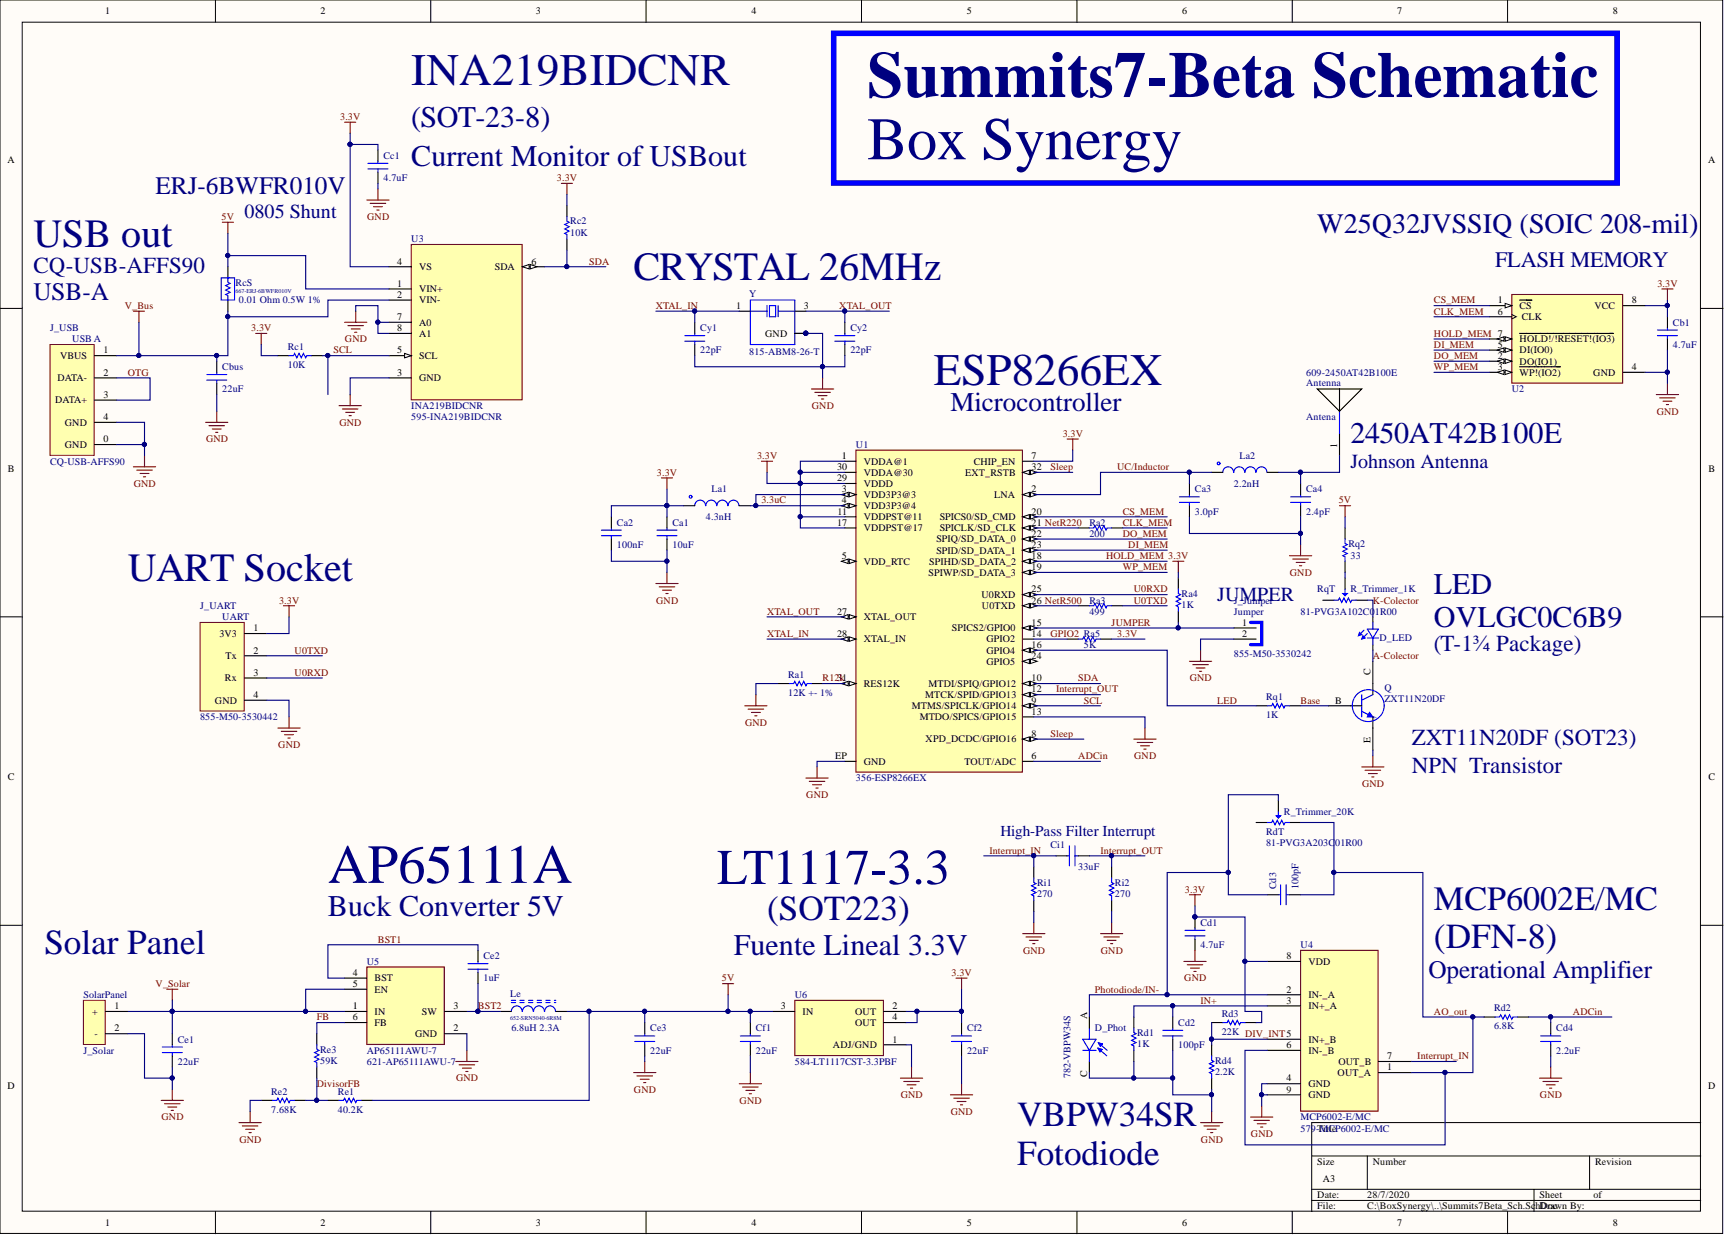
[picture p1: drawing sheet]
<svg xmlns="http://www.w3.org/2000/svg" width="393mm" height="282mm" viewBox="0 0 393 282" stroke-linecap="round" stroke-linejoin="round" font-family="sans-serif">
<defs><g id="words">
<text font-size="14.9" fill="#000080" x="197.6" y="22.1">Summits7-Beta Schematic</text>
<text font-size="13.8" fill="#000080" x="197.6" y="36.3">Box Synergy</text>
<text font-size="12.6" fill="#000080" x="74.7" y="201.2">AP65111A</text>
<text font-size="11.4" fill="#000080" x="163.4" y="201.4">LT1117-3.3</text>
<g font-size="10.3" fill="#000080">
<text x="93.7" y="19.3">INA219BIDCNR</text>
<text x="212.8" y="87.7">ESP8266EX</text>
</g>
<g font-size="9.1" fill="#000080">
<text x="7.6" y="56.3">USB out</text>
<text x="144.4" y="63.9">CRYSTAL 26MHz</text>
<text x="29.1" y="132.3">UART Socket</text>
</g>
<g font-size="8" fill="#000080">
<text x="174.8" y="209.7">(SOT223)</text>
<text x="10.1" y="217.3">Solar Panel</text>
<text x="326.8" y="216">(DFN-8)</text>
<text x="231.8" y="256.6">VBPW34SR</text>
<text x="231.8" y="265.4">Fotodiode</text>
</g>
<text font-size="7.8" fill="#000080" x="326.8" y="207.3">MCP6002E/MC</text>
<g font-size="6.8" fill="#000080">
<text x="93.7" y="28.9">(SOT-23-8)</text>
<text x="93.7" y="37.7">Current Monitor of USBout</text>
<text x="307.8" y="101.1">2450AT42B100E</text>
<text x="326.8" y="135.2">LED</text>
<text x="326.8" y="142.8">OVLGC0C6B9</text>
<text x="74.7" y="208.7">Buck Converter 5V</text>
<text x="167.2" y="217.6">Fuente Lineal 3.3V</text>
</g>
<text font-size="6.4" fill="#000080" x="300.2" y="53.1">W25Q32JVSSIQ (SOIC 208-mil)</text>
<text font-size="6.2" fill="#000080" x="216.6" y="93.6">Microcontroller</text>
<g font-size="5.7" fill="#000080">
<text x="35.5" y="44.3">ERJ-6BWFR010V</text>
<text x="7.6" y="68.4">USB-A</text>
<text x="325.5" y="222.9">Operational Amplifier</text>
</g>
<g font-size="5.2" fill="#000080">
<text x="7.6" y="62.2">CQ-USB-AFFS90</text>
<text x="326.8" y="148.3">(T-1¾ Package)</text>
<text x="321.7" y="169.9">ZXT11N20DF (SOT23)</text>
<text x="321.7" y="176.2">NPN Transistor</text>
</g>
<text font-size="5.1" fill="#000080" x="340.7" y="60.9">FLASH MEMORY</text>
<g font-size="4.6" fill="#000080">
<text x="55.7" y="49.6">0805 Shunt</text>
<text x="307.8" y="106.6">Johnson Antenna</text>
<text x="277.4" y="137">JUMPER</text>
</g>
<text font-size="3.5" fill="#000080" x="228" y="190.5">High-Pass Filter Interrupt</text>
<g font-size="2.3">
<text x="24" y="3.3">1</text>
<text x="73" y="3.3">2</text>
<text x="122.1" y="3.3">3</text>
<text x="171.3" y="3.3">4</text>
<text x="220.3" y="3.3">5</text>
<text x="269.4" y="3.3">6</text>
<text x="318.4" y="3.3">7</text>
<text x="367.6" y="3.3">8</text>
<text x="1.7" y="37.1">A</text>
<text x="389.3" y="37.1">A</text>
<text x="90.5" y="60.3">4</text>
<text x="90.5" y="65.3">1</text>
<text x="95.5" y="61.5">VS</text>
<text x="112.7" y="61.5">SDA</text>
<text x="121.1" y="60.3">6</text>
<text x="90.5" y="67.9">2</text>
<text x="95.5" y="66.6">VIN+</text>
<text x="95.5" y="69.1">VIN-</text>
<text x="167.8" y="70.4">1</text>
<text x="183.2" y="70.4">3</text>
<text x="341.3" y="69.1">1</text>
<text x="341.3" y="71.7">6</text>
<text x="346.3" y="70.4">CS</text>
<text x="363.4" y="70.4">VCC</text>
<text x="371.9" y="69.1">8</text>
<text x="90.5" y="72.9">7</text>
<text x="90.5" y="75.5">8</text>
<text x="95.5" y="74.2">A0</text>
<text x="95.5" y="76.7">A1</text>
<text x="174.4" y="76.7">GND</text>
<text x="346.8" y="72.9">CLK</text>
<text x="13.7" y="81.8">VBUS</text>
<text x="23.6" y="80.5">1</text>
<text x="90.5" y="80.5">5</text>
<text x="95.5" y="81.8">SCL</text>
<text x="341.3" y="79.3">5</text>
<text x="341.3" y="81.8">2</text>
<text x="346.3" y="78">HOLD!/!RESET!(IO3)</text>
<text x="346.3" y="80.5">DI(IO0)</text>
<text x="346.3" y="83.1">DO(IO1)</text>
<text x="13.1" y="86.9">DATA-</text>
<text x="23.6" y="85.6">2</text>
<text x="90.5" y="85.6">3</text>
<text x="95.5" y="86.9">GND</text>
<text x="341.3" y="84.3">3</text>
<text x="346.3" y="85.6">WP!(IO2)</text>
<text x="363.1" y="85.6">GND</text>
<text x="371.9" y="84.3">4</text>
<text x="12.6" y="91.9">DATA+</text>
<text x="23.6" y="90.7">3</text>
<text x="23.6" y="95.7">4</text>
<text x="14.8" y="97">GND</text>
<text x="23.6" y="100.8">0</text>
<text x="304.8" y="102" transform="rotate(-90 304.8 102)">1</text>
<text x="1.8" y="107.5">B</text>
<text x="14.8" y="102.1">GND</text>
<text x="190.8" y="107.1">30</text>
<text x="191.9" y="104.6">1</text>
<text x="196.8" y="105.9">VDDA@1</text>
<text x="221.9" y="105.9">CHIP_EN</text>
<text x="235.1" y="104.6">7</text>
<text x="235.1" y="107.1">32</text>
<text x="389.4" y="107.5">B</text>
<text x="190.8" y="109.7">29</text>
<text x="191.9" y="112.2">3</text>
<text x="196.8" y="108.4">VDDA@30</text>
<text x="196.8" y="110.9">VDDD</text>
<text x="196.8" y="113.5">VDD3P3@3</text>
<text x="220" y="108.4">EXT_RSTB</text>
<text x="226.6" y="113.5">LNA</text>
<text x="235.1" y="112.2">2</text>
<text x="190.8" y="119.8">17</text>
<text x="190.8" y="117.3">11</text>
<text x="191.9" y="114.7">4</text>
<text x="196.8" y="116">VDD3P3@4</text>
<text x="196.8" y="118.5">VDDPST@11</text>
<text x="214.2" y="118.5">SPICS0/SD_CMD</text>
<text x="235.1" y="117.3">20</text>
<text x="235.1" y="119.8">21 NetR220</text>
<text x="196.8" y="121.1">VDDPST@17</text>
<text x="213.4" y="123.6">SPIQ/SD_DATA_0</text>
<text x="214.2" y="121.1">SPICLK/SD_CLK</text>
<text x="235.1" y="122.3">22</text>
<text x="235.1" y="124.9">23</text>
<text x="191.9" y="127.4">5</text>
<text x="196.8" y="128.7">VDD_RTC</text>
<text x="211.6" y="131.2">SPIWP/SD_DATA_3</text>
<text x="211.8" y="128.7">SPIHD/SD_DATA_2</text>
<text x="213.4" y="126.1">SPID/SD_DATA_1</text>
<text x="235.1" y="127.4">18</text>
<text x="235.1" y="129.9">19</text>
<text x="223.7" y="136.3">U0RXD</text>
<text x="235.1" y="135">25</text>
<text x="235.1" y="137.5">26 NetR500</text>
<text x="57.8" y="143.9">1</text>
<text x="190.8" y="140.1">27</text>
<text x="196.8" y="141.3">XTAL_OUT</text>
<text x="216.9" y="143.9">SPICS2/GPIO0</text>
<text x="223.8" y="138.8">U0TXD</text>
<text x="235.1" y="142.6">15</text>
<text x="283.1" y="142.6">1</text>
<text x="50" y="145.1">3V3</text>
<text x="57.8" y="148.9">2</text>
<text x="190.8" y="145.1">28</text>
<text x="196.8" y="146.4">XTAL_IN</text>
<text x="224.8" y="146.4">GPIO2</text>
<text x="224.8" y="148.9">GPIO4</text>
<text x="235.1" y="145.1">14</text>
<text x="235.1" y="147.7">16</text>
<text x="283.1" y="145.1">2</text>
<text x="51.3" y="155.3">Rx</text>
<text x="51.4" y="150.2">Tx</text>
<text x="57.8" y="154">3</text>
<text x="224.8" y="151.5">GPIO5</text>
<text x="235.1" y="150.2">24</text>
<text x="235.1" y="155.3">10</text>
<text x="312.4" y="153.7" transform="rotate(-90 312.4 153.7)">C</text>
<text x="49" y="160.3">GND</text>
<text x="57.8" y="159.1">4</text>
<text x="196.8" y="156.5">RES12K</text>
<text x="207.8" y="161.6">MTMS/SPICLK/GPIO14</text>
<text x="210.9" y="159.1">MTCK/SPID/GPIO13</text>
<text x="211.6" y="156.5">MTDI/SPIQ/GPIO12</text>
<text x="235.1" y="157.8">12</text>
<text x="235.1" y="160.3">9</text>
<text x="304.3" y="160.3">B</text>
<text x="209.6" y="164.1">MTDO/SPICS/GPIO15</text>
<text x="235.1" y="162.9">13</text>
<text x="235.1" y="167.9">8</text>
<text x="190.3" y="173">EP</text>
<text x="210.9" y="169.2">XPD_DCDC/GPIO16</text>
<text x="235.1" y="173">6</text>
<text x="312.4" y="169.4" transform="rotate(-90 312.4 169.4)">E</text>
<text x="1.8" y="177.7">C</text>
<text x="196.8" y="174.2">GND</text>
<text x="219.8" y="174.2">TOUT/ADC</text>
<text x="389.4" y="177.7">C</text>
<text x="293.2" y="218.6">8</text>
<text x="298.2" y="219.8">VDD</text>
<text x="80.4" y="222.4">4</text>
<text x="80.4" y="224.9">5</text>
<text x="85.4" y="223.6">BST</text>
<text x="85.4" y="226.2">EN</text>
<text x="293.2" y="226.2">2</text>
<text x="298.2" y="227.4">IN-_A</text>
<text x="21" y="231.2">+</text>
<text x="26.1" y="230">1</text>
<text x="80.4" y="230">1</text>
<text x="80.4" y="232.5">6</text>
<text x="85.4" y="231.2">IN</text>
<text x="85.4" y="233.8">FB</text>
<text x="96.1" y="231.2">SW</text>
<text x="103.4" y="230">3</text>
<text x="177.9" y="230">3</text>
<text x="182.9" y="231.2">IN</text>
<text x="194.9" y="231.2">OUT</text>
<text x="194.9" y="233.8">OUT</text>
<text x="203.4" y="230">2</text>
<text x="203.4" y="232.5">4</text>
<text x="247.8" y="232.3" transform="rotate(-90 247.8 232.3)">A</text>
<text x="293.2" y="228.7">3</text>
<text x="298.2" y="230">IN+_A</text>
<text x="21.5" y="236.3">-</text>
<text x="26.1" y="235">2</text>
<text x="94.6" y="236.3">GND</text>
<text x="103.4" y="235">2</text>
<text x="189.8" y="238.8">ADJ/GND</text>
<text x="203.4" y="237.6">1</text>
<text x="293.2" y="238.8">6</text>
<text x="298.2" y="237.6">IN+_B</text>
<text x="247.8" y="245.4" transform="rotate(-90 247.8 245.4)">C</text>
<text x="298.2" y="240.1">IN-_B</text>
<text x="304.8" y="245.2">OUT_A</text>
<text x="305" y="242.6">OUT_B</text>
<text x="316.2" y="243.9">1</text>
<text x="316.2" y="241.4">7</text>
<text x="1.7" y="248">D</text>
<text x="293.2" y="246.4">4</text>
<text x="293.2" y="249">9</text>
<text x="298.2" y="247.7">GND</text>
<text x="298.2" y="250.2">GND</text>
<text x="389.3" y="248">D</text>
<text x="300.2" y="257.8">Title</text>
<text x="300.2" y="265.4">Size</text>
<text x="301.5" y="269.2">A3</text>
<text x="312.9" y="265.4">Number</text>
<text x="363.5" y="265.4">Revision</text>
<text x="300.2" y="273">Date:</text>
<text x="300.2" y="275.6">File:</text>
<text x="311.6" y="273">28/7/2020</text>
<text x="311.6" y="275.6">C:\BoxSynergy\..\Summits7Beta_Sch.SchDrawn By:</text>
<text x="350.9" y="273">Sheet</text>
<text x="351.1" y="275.6">Doc</text>
<text x="363.1" y="273">of</text>
<text x="24" y="279.4">1</text>
<text x="73" y="279.4">2</text>
<text x="122.1" y="279.4">3</text>
<text x="171.3" y="279.4">4</text>
<text x="220.3" y="279.4">5</text>
<text x="269.4" y="279.4">6</text>
<text x="318.4" y="279.4">7</text>
<text x="367.6" y="279.4">8</text>
</g>
<g font-size="2.3" fill="#800000">
<text x="77.5" y="27.3">3.3V</text>
<text x="126.9" y="41.3">3.3V</text>
<text x="50.5" y="50.1">5V</text>
<text x="83.7" y="50.1">GND</text>
<text x="134.3" y="60.3">SDA</text>
<text x="377.7" y="65.3">3.3V</text>
<text x="28.5" y="70.4">V_Bus</text>
<text x="149.5" y="70.4">XTAL_IN</text>
<text x="191.3" y="70.4">XTAL_OUT</text>
<text x="326.8" y="69.1">CS_MEM</text>
<text x="326.8" y="71.7">CLK_MEM</text>
<text x="57.3" y="75.5">3.3V</text>
<text x="326.8" y="76.7">HOLD_MEM 7</text>
<text x="76" y="80.5">SCL</text>
<text x="78.6" y="78">GND</text>
<text x="326.8" y="79.3">DI_MEM</text>
<text x="326.8" y="81.8">DO_MEM</text>
<text x="29.1" y="85.6">OTG</text>
<text x="326.8" y="84.3">WP_MEM</text>
<text x="185" y="93.2">GND</text>
<text x="377.6" y="94.5">GND</text>
<text x="47" y="100.8">GND</text>
<text x="77.4" y="97">GND</text>
<text x="242.2" y="99.5">3.3V</text>
<text x="172.5" y="104.6">3.3V</text>
<text x="239.4" y="107.1">Sleep</text>
<text x="254.6" y="107.1">UC/Inductor</text>
<text x="30.5" y="110.9">GND</text>
<text x="149.7" y="108.4">3.3V</text>
<text x="173.5" y="114.7">3.3uC</text>
<text x="255.9" y="117.3">CS_MEM</text>
<text x="255.9" y="119.8">CLK_MEM</text>
<text x="305.1" y="114.7">5V</text>
<text x="255.9" y="122.3">DO_MEM</text>
<text x="257.1" y="124.9">DI_MEM</text>
<text x="252.1" y="127.4">HOLD_MEM 3.3V</text>
<text x="255.9" y="129.9">WP_MEM</text>
<text x="294" y="131.2">GND</text>
<text x="63.6" y="137.5">3.3V</text>
<text x="149.6" y="137.5">GND</text>
<text x="258.4" y="135">U0RXD</text>
<text x="258.4" y="137.5">U0TXD</text>
<text x="312.9" y="137.5">K-Colector</text>
<text x="174.8" y="140.1">XTAL_OUT</text>
<text x="253.3" y="142.6">JUMPER</text>
<text x="67.1" y="148.9">U0TXD</text>
<text x="174.8" y="145.1">XTAL_IN</text>
<text x="239.4" y="145.1">GPIO2 Ra5</text>
<text x="254.6" y="145.1">3.3V</text>
<text x="67.1" y="154">U0RXD</text>
<text x="187.5" y="155.3">R123k1</text>
<text x="245.7" y="155.3">SDA</text>
<text x="271.2" y="155.3">GND</text>
<text x="312.9" y="150.2">A-Colector</text>
<text x="240.7" y="157.8">Interrupt_OUT</text>
<text x="247" y="160.3">SCL</text>
<text x="277.4" y="160.3">LED</text>
<text x="296.4" y="160.3">Base</text>
<text x="169.8" y="165.4">GND</text>
<text x="239.4" y="167.9">Sleep</text>
<text x="63.4" y="170.4">GND</text>
<text x="245.7" y="173">ADCin</text>
<text x="258.5" y="173">GND</text>
<text x="310.4" y="179.3">GND</text>
<text x="183.8" y="181.8">GND</text>
<text x="225.5" y="194.5">Interrupt_IN</text>
<text x="250.8" y="194.5">Interrupt_OUT</text>
<text x="270.1" y="203.4">3.3V</text>
<text x="86.1" y="214.8">BST1</text>
<text x="233.2" y="217.3">GND</text>
<text x="250.9" y="217.3">GND</text>
<text x="35.5" y="224.9">V_Solar</text>
<text x="164.5" y="223.6">5V</text>
<text x="216.9" y="222.4">3.3V</text>
<text x="249.5" y="226.2">Photodiode/IN-</text>
<text x="269.9" y="223.6">GND</text>
<text x="72.2" y="232.5">FB</text>
<text x="108.9" y="230">BST2</text>
<text x="273.6" y="228.7">IN+</text>
<text x="326.8" y="231.2">AO_out</text>
<text x="358.5" y="231.2">ADCin</text>
<text x="323" y="241.4">Interrupt_IN</text>
<text x="72.2" y="247.7">DivisorFB</text>
<text x="104" y="246.4">GND</text>
<text x="144.5" y="249">GND</text>
<text x="168.6" y="251.5">GND</text>
<text x="205.3" y="250.2">GND</text>
<text x="351" y="250.2">GND</text>
<text x="36.8" y="255.3">GND</text>
<text x="216.7" y="254">GND</text>
<text x="54.6" y="260.4">GND</text>
<text x="273.7" y="260.4">GND</text>
<text x="285.1" y="259.1">GND</text>
</g>
<g font-size="2.3" fill="#000080">
<text x="87.4" y="36.2">Cc1</text>
<text x="87.4" y="41.3">4.7uF</text>
<text x="130" y="51.2">Rc2</text>
<text x="130" y="53.7">10K</text>
<text x="93.7" y="55.2">U3</text>
<text x="53.7" y="65.1">RcS</text>
<text x="54.5" y="69.1">0.01 Ohm 0.5W 1%</text>
<text x="170.7" y="67.6">Y</text>
<text x="11.4" y="75.5">J_USB</text>
<text x="159.6" y="75.5">Cy1</text>
<text x="193.8" y="75.5">Cy2</text>
<text x="381.3" y="74.2">Cb1</text>
<text x="16.5" y="78">USB A</text>
<text x="65.6" y="79.8">Rc1</text>
<text x="65.6" y="83.8">10K</text>
<text x="159.6" y="80.5">22pF</text>
<text x="170.7" y="80.8">815-ABM8-26-T</text>
<text x="193.8" y="80.5">22pF</text>
<text x="381.3" y="79.3">4.7uF</text>
<text x="50.7" y="84.3">Cbus</text>
<text x="50.7" y="89.4">22uF</text>
<text x="297.7" y="85.6">609-2450AT42B100E</text>
<text x="297.7" y="87.9">Antenna</text>
<text x="344.5" y="89.4">U2</text>
<text x="93.7" y="95.7">595-INA219BIDCNR</text>
<text x="93.7" y="93.2">INA219BIDCNR</text>
<text x="297.7" y="95.7">Antena</text>
<text x="11.4" y="105.9">CQ-USB-AFFS90</text>
<text x="195.1" y="102.1">U1</text>
<text x="282.5" y="104.6">La2</text>
<text x="162.1" y="112.2">La1</text>
<text x="272.3" y="112.2">Ca3</text>
<text x="281.2" y="110.9">2.2nH</text>
<text x="297.7" y="112.2">Ca4</text>
<text x="140.6" y="119.8">Ca2</text>
<text x="153.3" y="119.8">Ca1</text>
<text x="160.9" y="118.5">4.3nH</text>
<text x="248.3" y="119.8">Ra2</text>
<text x="272.3" y="117.3">3.0pF</text>
<text x="297.7" y="117.3">2.4pF</text>
<text x="140.6" y="124.9">100nF</text>
<text x="153.3" y="124.9">10uF</text>
<text x="248.3" y="122.3">200</text>
<text x="307.3" y="124.6">Rq2</text>
<text x="307.8" y="127.4">33</text>
<text x="248.3" y="137.5">Ra3</text>
<text x="269.3" y="136">Ra4</text>
<text x="281.2" y="137.5">J_Jumper</text>
<text x="300.2" y="135">RqT</text>
<text x="307.8" y="135">R_Trimmer_1K</text>
<text x="45.6" y="138.8">J_UART</text>
<text x="50.7" y="141.3">UART</text>
<text x="248.3" y="140.1">499</text>
<text x="269.3" y="138.5">1K</text>
<text x="281.2" y="140.1">Jumper</text>
<text x="296.4" y="140.1">81-PVG3A102C0</text>
<text x="313.3" y="140.1">1R00</text>
<text x="247" y="147.7">5K</text>
<text x="281.2" y="149.7">855-M50-3530242</text>
<text x="314.4" y="146.1">D_LED</text>
<text x="179.6" y="154.5">Ra1</text>
<text x="179.6" y="158.5">12K +- 1%</text>
<text x="288.5" y="159.6">Rq1</text>
<text x="315.5" y="157.5">Q</text>
<text x="315.5" y="160.1">ZXT11N20DF</text>
<text x="45.6" y="164.1">855-M50-3530442</text>
<text x="288.5" y="163.6">1K</text>
<text x="195.1" y="178">356-ESP8266EX</text>
<text x="292.6" y="185.6">R_Trimmer_20K</text>
<text x="288.5" y="190.2">RdT</text>
<text x="239.4" y="193.2">Ci1</text>
<text x="288.5" y="192.7">81-PVG3A203C01R00</text>
<text x="236.4" y="201.9">Ri1</text>
<text x="245.7" y="198.3">33uF</text>
<text x="254.1" y="201.9">Ri2</text>
<text x="290.8" y="202.6" transform="rotate(-90 290.8 202.6)">Cd3</text>
<text x="295.9" y="202.6" transform="rotate(-90 295.9 202.6)">100pF</text>
<text x="236.4" y="204.4">270</text>
<text x="254.1" y="204.4">270</text>
<text x="273.6" y="211">Cd1</text>
<text x="83.6" y="219.8">U5</text>
<text x="110.2" y="218.6">Ce2</text>
<text x="273.6" y="216">4.7uF</text>
<text x="296.4" y="216">U4</text>
<text x="19" y="227.4">SolarPanel</text>
<text x="110.2" y="223.6">1uF</text>
<text x="116.3" y="227.2">Le</text>
<text x="181.1" y="227.4">U6</text>
<text x="268.5" y="233.8">Cd2</text>
<text x="278.4" y="231.7">Rd3</text>
<text x="340.5" y="230.5">Rd2</text>
<text x="40.5" y="237.6">Ce1</text>
<text x="73" y="239.8">Re3</text>
<text x="116.5" y="235">6.8uH 2.3A</text>
<text x="148.2" y="235">Ce3</text>
<text x="172.3" y="235">Cf1</text>
<text x="220.4" y="235">Cf2</text>
<text x="249.5" y="235">D_Phot</text>
<text x="259.2" y="236">Rd1</text>
<text x="259.2" y="238.6">1K</text>
<text x="268.5" y="238.8">100pF</text>
<text x="278.4" y="235.8">22K DIV_INT5</text>
<text x="340.5" y="234.5">6.8K</text>
<text x="354.7" y="235">Cd4</text>
<text x="19" y="240.1">J_Solar</text>
<text x="40.5" y="242.6">22uF</text>
<text x="73" y="242.4">59K</text>
<text x="83.6" y="242.6">621-AP65111AWU-7</text>
<text x="83.6" y="240.1">AP65111AWU-7</text>
<text x="148.2" y="240.1">22uF</text>
<text x="172.3" y="240.1">22uF</text>
<text x="181.1" y="242.6">584-LT1117CST-3.3PBF</text>
<text x="220.4" y="240.1">22uF</text>
<text x="244" y="245.7" transform="rotate(-90 244 245.7)">782-VBPW34S</text>
<text x="276.9" y="242.4">Rd4</text>
<text x="276.9" y="244.9">2.2K</text>
<text x="354.7" y="240.1">2.2uF</text>
<text x="61.8" y="249.5">Re2</text>
<text x="77" y="249.5">Re1</text>
<text x="61.8" y="253.5">7.68K</text>
<text x="77" y="253.5">40.2K</text>
<text x="296.4" y="257.8">579-MCP6002-E/MC</text>
<text x="296.4" y="255.3">MCP6002-E/MC</text>
</g>
<g font-size="1.4" fill="#000080">
<text x="53.7" y="66.8">667-ERJ-6BWFR010V</text>
<text x="116.3" y="232.4">652-SRN5040-6R8M</text>
</g>
</g></defs>
<g fill="#fffcf8" stroke="#000" stroke-width=".23">
<path d="M0 0h392.6v281.1h-392.6z"/>
<path d="M5.1 5.1h382.4v270.9h-382.4z"/>
</g>
<g fill="none" stroke="#000" stroke-width=".23">
<path d="M49.1 0v5.1M98.2 0v5.1M147.2 0v5.1M196.3 0v5.1M245.4 0v5.1M294.5 0v5.1M343.6 0v5.1M0 70.3h5.1M387.6 70.3h5.1M0 140.6h5.1M387.6 140.6h5.1M0 210.8h5.1"/>
<path d="M387.6 210.8h5.1M387.6 255.8h-88.7v20.3M49.1 276.1v5M98.2 276.1v5M147.2 276.1v5M196.3 276.1v5M245.4 276.1v5M294.5 276.1v5M298.9 263.4h88.7M298.9 271h88.7M298.9 273.5h88.7M311.6 263.4v7.6"/>
<path d="M343.6 276.1v5M349.6 271v5.1M362.3 263.4v7.6"/>
</g>
<path d="M30.4 70.9h2.5M31.7 70.9v2.5M38 225.4h2.5M39.3 225.4v2.5M36.7 250.7h5.1M37.5 251.5h3.5M38.3 252.3h2M39 253h.5M39.3 248.2v2.5" fill="none" stroke="#800000" stroke-width=".25"/>
<path d="M19 227.9h5v10.1h-5z" fill="#ffffb0" stroke="#800000" stroke-width=".23"/>
<path d="M24.1 230.5h5M24.1 235.5h5M39.3 235.5v2.6M39.3 240.6v2.5" fill="none" stroke="#000" stroke-width=".25"/>
<path d="M37 239.8h4.5M37 238.6h4.5M39.3 238.1v.5M39.3 239.8v.8" fill="none" stroke="#00f" stroke-width=".25"/>
<path d="M181.1 227.9h20.2v12.6h-20.2z" fill="#ffffb0" stroke="#800000" stroke-width=".25"/>
<path d="M288.8 203.9h2.5M293.9 203.9h2.5M176.1 230.5h5M201.4 230.5h5.1M201.4 233h5.1M201.4 238.1h5.1M258.4 231.7v2.6M258.4 239.3v2.6M267.3 231.7v2.6M267.3 236.8v2.5" fill="none" stroke="#000" stroke-width=".25"/>
<g fill="none" stroke="#800000" stroke-width=".25">
<path d="M30.4 106.4h5.1M31.2 107.1h3.5M31.9 107.9h2M32.7 108.6h.5M32.9 103.8v2.6M271.1 203.9h2.5M272.3 203.9v2.5M164.7 224.1h2.5M165.9 224.1v2.6M217.9 222.9h2.5M219.1 222.9v2.5M168.5 246.9h5"/>
<path d="M169.2 247.7h3.6M170 248.5h2M170.7 249.2h.6M171 244.4v2.5M205.2 245.7h5.1M206 246.4h3.5M206.7 247.2h2M207.5 248h.5M207.7 243.1v2.6M216.6 249.5h5.1M217.4 250.2h3.5M218.1 251h2"/>
<path d="M218.9 251.8h.5M219.1 246.9v2.6M273.6 255.8h5.1M274.4 256.6h3.5M275.1 257.3h2M275.9 258.1h.5M276.1 253.3v2.5"/>
</g>
<path d="M291.3 203.9h.5M291.8 201.6v4.6M293.1 203.9h.8M293.1 201.6v4.6M258.4 234.3v1l.5 .2-1 .5 1 .6-1 .5 1 .5-1 .5 .5 .2v1M265 236h4.5M265 234.8h4.5M267.3 234.3v.5M267.3 236v.8" fill="none" stroke="#00f" stroke-width=".25"/>
<path d="M45.6 141.8h10.1v20.2h-10.1z" fill="#ffffb0" stroke="#800000" stroke-width=".23"/>
<path d="M55.7 144.4h5.1M55.7 149.4h5.1M55.7 154.5h5.1M55.7 159.6h5.1" fill="none" stroke="#000" stroke-width=".25"/>
<path d="M64.6 138h2.5M65.9 138v2.6M63.3 165.9h5.1M64.1 166.7h3.5M64.9 167.4h2M65.6 168.2h.5M65.9 163.4v2.5" fill="none" stroke="#800000" stroke-width=".25"/>
<path d="M344.5 67.1h25.3v20.2h-25.3z" fill="#ffffb0" stroke="#800000" stroke-width=".25"/>
<path d="M339.5 69.6h5" fill="none" stroke="#000" stroke-width=".25"/>
<path d="M343 69.1l1.5 .5-1.5 .5z" fill="#fffcf8"/>
<path d="M343 69.1l1.5 .5-1.5 .5zM344.5 71.7l1 .5-1 .5" fill="none" stroke="#000" stroke-width=".23"/>
<path d="M339.5 72.2h5M339.5 77.2h5M346.3 68.4h2.8" fill="none" stroke="#000" stroke-width=".25"/>
<path d="M343 76.7l1.5 .5-1.5 .5z" fill="#fffcf8"/>
<path d="M343 76.7l1.5 .5-1.5 .5z" fill="none" stroke="#000" stroke-width=".23"/>
<path d="M341.2 77.2l1.6-.5v1z" fill="#fffcf8"/>
<path d="M341.2 77.2l1.6-.5v1z" fill="none" stroke="#000" stroke-width=".23"/>
<path d="M339.5 79.8h5M346.3 76h21.4" fill="none" stroke="#000" stroke-width=".25"/>
<path d="M343 79.3l1.5 .5-1.5 .5z" fill="#fffcf8"/>
<path d="M343 79.3l1.5 .5-1.5 .5z" fill="none" stroke="#000" stroke-width=".23"/>
<path d="M341.2 79.8l1.6-.5v1z" fill="#fffcf8"/>
<path d="M341.2 79.8l1.6-.5v1z" fill="none" stroke="#000" stroke-width=".23"/>
<path d="M339.5 82.3h5" fill="none" stroke="#000" stroke-width=".25"/>
<path d="M343 81.8l1.5 .5-1.5 .5z" fill="#fffcf8"/>
<path d="M343 81.8l1.5 .5-1.5 .5z" fill="none" stroke="#000" stroke-width=".23"/>
<path d="M341.2 82.3l1.6-.5v1z" fill="#fffcf8"/>
<path d="M341.2 82.3l1.6-.5v1z" fill="none" stroke="#000" stroke-width=".23"/>
<path d="M339.5 84.8h5" fill="none" stroke="#000" stroke-width=".25"/>
<path d="M343 84.3l1.5 .5-1.5 .5z" fill="#fffcf8"/>
<path d="M343 84.3l1.5 .5-1.5 .5z" fill="none" stroke="#000" stroke-width=".23"/>
<path d="M341.2 84.8l1.6-.5v1z" fill="#fffcf8"/>
<path d="M341.2 84.8l1.6-.5v1z" fill="none" stroke="#000" stroke-width=".23"/>
<path d="M158.3 73.4v2.6M158.3 78.5v2.5M168.5 70.9h2.5M181.1 70.9h2.6M181.1 76h2.6M192.5 73.4v2.6M192.5 78.5v2.5M369.9 69.6h5M346.3 83.6h9.3M369.9 84.8h5" fill="none" stroke="#000" stroke-width=".25"/>
<path d="M378.7 65.8h2.6M380 65.8v2.6M184.9 88.6h5.1M185.7 89.4h3.5M186.5 90.2h2M187.2 90.9h.5M187.5 86.1v2.5M377.5 89.9h5M378.2 90.7h3.6M379 91.4h2M379.7 92.2h.6M380 87.4v2.5" fill="none" stroke="#800000" stroke-width=".25"/>
<g fill="none" stroke="#00f" stroke-width=".25">
<path d="M156.1 77.7h4.5M156.1 76.5h4.5M158.3 76v.5M158.3 77.7v.8M171 68.4h10.1v10.1h-10.1zM171 70.9h3.8M174.8 69.6v2.6M175.4 69.6h1.4v2.6h-1.4zM177.3 69.6v2.6M177.3 70.9h3.8M190.3 77.7h4.5M190.3 76.5h4.5"/>
<path d="M192.5 76v.5M192.5 77.7v.8"/>
</g>
<circle cx="183.6" cy="75.9" r=".47" fill="#000080" stroke="#000080" stroke-width=".23"/>
<path d="M195.1 102.6h37.9v73.3h-37.9z" fill="#ffffb0" stroke="#800000" stroke-width=".25"/>
<path d="M192.5 105.1h2.6M192.5 107.6h2.6M192.5 110.2h2.6M192.5 112.7h2.6" fill="none" stroke="#000" stroke-width=".25"/>
<path d="M193.5 112.2l1.6 .5-1.6 .5z" fill="#fffcf8"/>
<path d="M193.5 112.2l1.6 .5-1.6 .5z" fill="none" stroke="#000" stroke-width=".23"/>
<path d="M191.8 112.7l1.5-.5v1z" fill="#fffcf8"/>
<path d="M191.8 112.7l1.5-.5v1z" fill="none" stroke="#000" stroke-width=".23"/>
<path d="M192.5 115.2h2.6" fill="none" stroke="#000" stroke-width=".25"/>
<path d="M193.5 114.7l1.6 .5-1.6 .5z" fill="#fffcf8"/>
<path d="M193.5 114.7l1.6 .5-1.6 .5z" fill="none" stroke="#000" stroke-width=".23"/>
<path d="M191.8 115.2l1.5-.5v1z" fill="#fffcf8"/>
<path d="M191.8 115.2l1.5-.5v1z" fill="none" stroke="#000" stroke-width=".23"/>
<path d="M192.5 117.8h2.6M192.5 120.3h2.6M192.5 127.9h2.6" fill="none" stroke="#000" stroke-width=".25"/>
<path d="M193.5 127.4l1.6 .5-1.6 .5z" fill="#fffcf8"/>
<path d="M193.5 127.4l1.6 .5-1.6 .5z" fill="none" stroke="#000" stroke-width=".23"/>
<path d="M191.8 127.9l1.5-.5v1z" fill="#fffcf8"/>
<path d="M191.8 127.9l1.5-.5v1z" fill="none" stroke="#000" stroke-width=".23"/>
<path d="M192.5 140.6h2.6" fill="none" stroke="#000" stroke-width=".25"/>
<path d="M193.5 140.1l1.6 .5-1.6 .5z" fill="#fffcf8"/>
<path d="M193.5 140.1l1.6 .5-1.6 .5z" fill="none" stroke="#000" stroke-width=".23"/>
<path d="M191.8 140.6l1.5-.5v1z" fill="#fffcf8"/>
<path d="M191.8 140.6l1.5-.5v1z" fill="none" stroke="#000" stroke-width=".23"/>
<path d="M192.5 145.6h2.6" fill="none" stroke="#000" stroke-width=".25"/>
<path d="M193.5 145.1l1.6 .5-1.6 .5z" fill="#fffcf8"/>
<path d="M193.5 145.1l1.6 .5-1.6 .5z" fill="none" stroke="#000" stroke-width=".23"/>
<path d="M191.8 145.6l1.5-.5v1z" fill="#fffcf8"/>
<path d="M191.8 145.6l1.5-.5v1z" fill="none" stroke="#000" stroke-width=".23"/>
<path d="M192.5 155.8h2.6" fill="none" stroke="#000" stroke-width=".25"/>
<path d="M193.5 155.3l1.6 .5-1.6 .5z" fill="#fffcf8"/>
<path d="M193.5 155.3l1.6 .5-1.6 .5z" fill="none" stroke="#000" stroke-width=".23"/>
<path d="M191.8 155.8l1.5-.5v1z" fill="#fffcf8"/>
<path d="M191.8 155.8l1.5-.5v1z" fill="none" stroke="#000" stroke-width=".23"/>
<path d="M233.1 105.1h2.5M233.1 107.6h2.5M192.5 173.5h2.6" fill="none" stroke="#000" stroke-width=".25"/>
<path d="M233.1 107.6l1.5-.5v1z" fill="#fffcf8"/>
<path d="M233.1 107.6l1.5-.5v1z" fill="none" stroke="#000" stroke-width=".23"/>
<path d="M234.8 107.1l1.6 .5-1.6 .5z" fill="#fffcf8"/>
<path d="M234.8 107.1l1.6 .5-1.6 .5z" fill="none" stroke="#000" stroke-width=".23"/>
<path d="M233.1 112.7h2.5" fill="none" stroke="#000" stroke-width=".25"/>
<path d="M233.1 112.7l1.5-.5v1z" fill="#fffcf8"/>
<path d="M233.1 112.7l1.5-.5v1z" fill="none" stroke="#000" stroke-width=".23"/>
<path d="M234.8 112.2l1.6 .5-1.6 .5z" fill="#fffcf8"/>
<path d="M234.8 112.2l1.6 .5-1.6 .5z" fill="none" stroke="#000" stroke-width=".23"/>
<path d="M233.1 117.8h2.5" fill="none" stroke="#000" stroke-width=".25"/>
<path d="M233.1 117.8l1.5-.5v1z" fill="#fffcf8"/>
<path d="M233.1 117.8l1.5-.5v1z" fill="none" stroke="#000" stroke-width=".23"/>
<path d="M234.8 117.3l1.6 .5-1.6 .5z" fill="#fffcf8"/>
<path d="M234.8 117.3l1.6 .5-1.6 .5z" fill="none" stroke="#000" stroke-width=".23"/>
<path d="M233.1 120.3h2.5" fill="none" stroke="#000" stroke-width=".25"/>
<path d="M233.1 120.3l1.5-.5v1z" fill="#fffcf8"/>
<path d="M233.1 120.3l1.5-.5v1z" fill="none" stroke="#000" stroke-width=".23"/>
<path d="M234.8 119.8l1.6 .5-1.6 .5z" fill="#fffcf8"/>
<path d="M234.8 119.8l1.6 .5-1.6 .5z" fill="none" stroke="#000" stroke-width=".23"/>
<path d="M233.1 122.8h2.5" fill="none" stroke="#000" stroke-width=".25"/>
<path d="M233.1 122.8l1.5-.5v1z" fill="#fffcf8"/>
<path d="M233.1 122.8l1.5-.5v1z" fill="none" stroke="#000" stroke-width=".23"/>
<path d="M234.8 122.3l1.6 .5-1.6 .5z" fill="#fffcf8"/>
<path d="M234.8 122.3l1.6 .5-1.6 .5z" fill="none" stroke="#000" stroke-width=".23"/>
<path d="M233.1 125.4h2.5" fill="none" stroke="#000" stroke-width=".25"/>
<path d="M233.1 125.4l1.5-.5v1z" fill="#fffcf8"/>
<path d="M233.1 125.4l1.5-.5v1z" fill="none" stroke="#000" stroke-width=".23"/>
<path d="M234.8 124.9l1.6 .5-1.6 .5z" fill="#fffcf8"/>
<path d="M234.8 124.9l1.6 .5-1.6 .5z" fill="none" stroke="#000" stroke-width=".23"/>
<path d="M233.1 127.9h2.5" fill="none" stroke="#000" stroke-width=".25"/>
<path d="M233.1 127.9l1.5-.5v1z" fill="#fffcf8"/>
<path d="M233.1 127.9l1.5-.5v1z" fill="none" stroke="#000" stroke-width=".23"/>
<path d="M234.8 127.4l1.6 .5-1.6 .5z" fill="#fffcf8"/>
<path d="M234.8 127.4l1.6 .5-1.6 .5z" fill="none" stroke="#000" stroke-width=".23"/>
<path d="M233.1 130.4h2.5" fill="none" stroke="#000" stroke-width=".25"/>
<path d="M233.1 130.4l1.5-.5v1z" fill="#fffcf8"/>
<path d="M233.1 130.4l1.5-.5v1z" fill="none" stroke="#000" stroke-width=".23"/>
<path d="M234.8 129.9l1.6 .5-1.6 .5z" fill="#fffcf8"/>
<path d="M234.8 129.9l1.6 .5-1.6 .5z" fill="none" stroke="#000" stroke-width=".23"/>
<path d="M233.1 135.5h2.5" fill="none" stroke="#000" stroke-width=".25"/>
<path d="M233.1 135.5l1.5-.5v1z" fill="#fffcf8"/>
<path d="M233.1 135.5l1.5-.5v1z" fill="none" stroke="#000" stroke-width=".23"/>
<path d="M234.8 135l1.6 .5-1.6 .5z" fill="#fffcf8"/>
<path d="M234.8 135l1.6 .5-1.6 .5z" fill="none" stroke="#000" stroke-width=".23"/>
<path d="M233.1 138h2.5" fill="none" stroke="#000" stroke-width=".25"/>
<path d="M233.1 138l1.5-.5v1z" fill="#fffcf8"/>
<path d="M233.1 138l1.5-.5v1z" fill="none" stroke="#000" stroke-width=".23"/>
<path d="M234.8 137.5l1.6 .5-1.6 .5z" fill="#fffcf8"/>
<path d="M234.8 137.5l1.6 .5-1.6 .5z" fill="none" stroke="#000" stroke-width=".23"/>
<path d="M233.1 143.1h2.5" fill="none" stroke="#000" stroke-width=".25"/>
<path d="M233.1 143.1l1.5-.5v1z" fill="#fffcf8"/>
<path d="M233.1 143.1l1.5-.5v1z" fill="none" stroke="#000" stroke-width=".23"/>
<path d="M234.8 142.6l1.6 .5-1.6 .5z" fill="#fffcf8"/>
<path d="M234.8 142.6l1.6 .5-1.6 .5z" fill="none" stroke="#000" stroke-width=".23"/>
<path d="M233.1 145.6h2.5M233.1 148.2h2.5" fill="none" stroke="#000" stroke-width=".25"/>
<path d="M233.1 148.2l1.5-.5v1z" fill="#fffcf8"/>
<path d="M233.1 148.2l1.5-.5v1z" fill="none" stroke="#000" stroke-width=".23"/>
<path d="M234.8 147.7l1.6 .5-1.6 .5z" fill="#fffcf8"/>
<path d="M234.8 147.7l1.6 .5-1.6 .5z" fill="none" stroke="#000" stroke-width=".23"/>
<path d="M233.1 150.7h2.5" fill="none" stroke="#000" stroke-width=".25"/>
<path d="M233.1 150.7l1.5-.5v1z" fill="#fffcf8"/>
<path d="M233.1 150.7l1.5-.5v1z" fill="none" stroke="#000" stroke-width=".23"/>
<path d="M234.8 150.2l1.6 .5-1.6 .5z" fill="#fffcf8"/>
<path d="M234.8 150.2l1.6 .5-1.6 .5z" fill="none" stroke="#000" stroke-width=".23"/>
<path d="M233.1 155.8h2.5" fill="none" stroke="#000" stroke-width=".25"/>
<path d="M233.1 155.8l1.5-.5v1z" fill="#fffcf8"/>
<path d="M233.1 155.8l1.5-.5v1z" fill="none" stroke="#000" stroke-width=".23"/>
<path d="M234.8 155.3l1.6 .5-1.6 .5z" fill="#fffcf8"/>
<path d="M234.8 155.3l1.6 .5-1.6 .5z" fill="none" stroke="#000" stroke-width=".23"/>
<path d="M233.1 158.3h2.5" fill="none" stroke="#000" stroke-width=".25"/>
<path d="M233.1 158.3l1.5-.5v1z" fill="#fffcf8"/>
<path d="M233.1 158.3l1.5-.5v1z" fill="none" stroke="#000" stroke-width=".23"/>
<path d="M234.8 157.8l1.6 .5-1.6 .5z" fill="#fffcf8"/>
<path d="M234.8 157.8l1.6 .5-1.6 .5z" fill="none" stroke="#000" stroke-width=".23"/>
<path d="M233.1 160.8h2.5" fill="none" stroke="#000" stroke-width=".25"/>
<path d="M233.1 160.8l1.5-.5v1z" fill="#fffcf8"/>
<path d="M233.1 160.8l1.5-.5v1z" fill="none" stroke="#000" stroke-width=".23"/>
<path d="M234.8 160.3l1.6 .5-1.6 .5z" fill="#fffcf8"/>
<path d="M234.8 160.3l1.6 .5-1.6 .5z" fill="none" stroke="#000" stroke-width=".23"/>
<path d="M233.1 163.4h2.5M233.1 168.4h2.5" fill="none" stroke="#000" stroke-width=".25"/>
<path d="M233.1 168.4l1.5-.5v1z" fill="#fffcf8"/>
<path d="M233.1 168.4l1.5-.5v1z" fill="none" stroke="#000" stroke-width=".23"/>
<path d="M234.8 167.9l1.6 .5-1.6 .5z" fill="#fffcf8"/>
<path d="M234.8 167.9l1.6 .5-1.6 .5z" fill="none" stroke="#000" stroke-width=".23"/>
<g fill="none" stroke="#000" stroke-width=".25">
<path d="M86.1 34.2v2.5M86.1 39.2v2.6M380 72.2v2.5M380 77.2v2.6M139.3 117.8v2.5M155.8 115.2h2.5M168.5 115.2h2.5M139.3 122.8v2.6M245.7 120.3h2.6M245.7 138h2.6M253.3 120.3h2.6M253.3 138h2.6"/>
<path d="M177.3 155.8h2.6M184.9 155.8h2.6M233.1 173.5h2.5M248.3 231.7v2.6M248.3 241.9v2.5"/>
</g>
<g fill="none" stroke="#800000" stroke-width=".25">
<path d="M78.5 27.9h2.6M79.8 27.9v2.5M50.7 50.6h2.5M51.9 50.6v2.6M83.6 45.6h5.1M84.4 46.3h3.5M85.1 47.1h2M85.9 47.9h.5M86.1 43v2.6M77.3 92.4h5M78 93.2h3.6M78.8 94h2"/>
<path d="M79.5 94.7h.6M79.8 89.9v2.5M150.7 108.9h2.6M152 108.9v2.5M173.5 105.1h2.6M174.8 105.1v2.5M243.2 100h2.5M244.5 100v2.6M305.3 115.2h2.5M306.5 115.2v2.6M149.5 133h5M150.2 133.7h3.6"/>
<path d="M151 134.5h2M151.7 135.2h.6M152 130.4v2.6M293.9 126.6h5M294.6 127.4h3.6M295.4 128.2h2M296.1 128.9h.6M296.4 124.1v2.5M172.3 158.3v2.5M271.1 150.7h5M271.8 151.5h3.6M272.6 152.2h2"/>
<path d="M273.3 153h.6M273.6 148.2v2.5M169.7 160.8h5.1M170.5 161.6h3.5M171.3 162.3h2M172 163.1h.5M183.7 177.3h5M184.4 178h3.6M185.2 178.8h2M185.9 179.6h.6M186.2 174.8v2.5M258.4 168.4h5.1"/>
<path d="M259.2 169.2h3.5M259.9 169.9h2M260.7 170.7h.5M260.9 165.9v2.5"/>
</g>
<g fill="none" stroke="#00f" stroke-width=".25">
<path d="M83.9 38.5h4.5M83.9 37.2h4.5M86.1 36.7v.5M86.1 38.5v.7M377.7 76.5h4.6M377.7 75.2h4.6M380 74.7v.5M380 76.5v.7M160.8 115.2a1.23 1.23 0 0 0-1.2-1.2 1.23 1.23 0 0 0-1.3 1.2M163.3 115.2a1.23 1.23 0 0 0-1.2-1.2 1.23 1.23 0 0 0-1.2 1.2M165.9 115.2a1.23 1.23 0 0 0-1.3-1.2 1.23 1.23 0 0 0-1.2 1.2M168.4 115.2a1.23 1.23 0 0 0-1.2-1.2 1.23 1.23 0 0 0-1.3 1.2"/>
<path d="M137.1 122.1h4.5M137.1 120.8h4.5M139.3 120.3v.5M139.3 122.1v.7M248.3 120.3h1l.2-.5 .5 1 .5-1 .6 1 .5-1 .5 1 .2-.5h1M248.3 138h1l.2-.5 .5 1 .5-1 .6 1 .5-1 .5 1 .2-.5h1M179.9 155.8h1l.2-.5 .5 1 .5-1 .6 1 .5-1 .5 1 .2-.5h1M246.7 236.8h3.1l-1.5 2.5zM246.7 239.3h3.1M248.3 234.3v2.5M248.3 239.3v2.6M250.2 238.8l2 1.8"/>
<path d="M250.2 238.8l.5 .9 .5-.6M250.2 238.8l1 .3M250.3 237.6l2 1.7M250.3 237.6l.5 .9 .5-.6M250.3 237.6l1 .3M250.6 239.3l.1 .2M250.7 238.1l.2 .2M251.2 239.1h-.8v.1M251.3 237.9h-.8v.1"/>
<circle cx="157.4" cy="113.2" r=".32"/>
</g>
<path d="M93.7 55.7h25.3v35.4h-25.3z" fill="#ffffb0" stroke="#800000" stroke-width=".25"/>
<path d="M88.7 60.8h5M88.7 65.8h5M88.7 68.4h5M88.7 73.4h5M88.7 76h5M88.7 81h5" fill="none" stroke="#000" stroke-width=".25"/>
<path d="M92.2 80.5l1.5 .5-1.5 .5z" fill="#fffcf8"/>
<path d="M92.2 80.5l1.5 .5-1.5 .5z" fill="none" stroke="#000" stroke-width=".23"/>
<path d="M119.1 60.8h5M88.7 86.1h5" fill="none" stroke="#000" stroke-width=".25"/>
<path d="M119.1 60.8l1.5-.5v1z" fill="#fffcf8"/>
<path d="M119.1 60.8l1.5-.5v1z" fill="none" stroke="#000" stroke-width=".23"/>
<path d="M120.8 60.3l1.6 .5-1.6 .5z" fill="#fffcf8"/>
<path d="M120.8 60.3l1.6 .5-1.6 .5z" fill="none" stroke="#000" stroke-width=".23"/>
<path d="M51.9 60.8v2.5M51.9 68.4v2.5" fill="none" stroke="#000" stroke-width=".25"/>
<path d="M52.2 63.3h-1.8v5.1h3.1v-5.1h-1.6v1l.5 .3-1 .5 1 .5-1 .5 1 .5-1 .5 .5 .3v1" fill="none" stroke="#00f" stroke-width=".25"/>
<path d="M83.6 220.3h17.7v17.7h-17.7z" fill="#ffffb0" stroke="#800000" stroke-width=".25"/>
<g fill="none" stroke="#000" stroke-width=".25">
<path d="M129.2 46.8v2.6M129.2 54.4v2.6M312.9 150.7v7.6M286.3 160.8h2.5M293.9 160.8h2.5M302.7 160.8h7.6M312.9 163.4v7.6M108.9 216.5v2.6M72.2 235.5v2.6M78.5 222.9h5.1M78.5 225.4h5.1M78.5 230.5h5.1"/>
<path d="M78.5 233h5.1M101.3 230.5h5.1M101.3 235.5h5.1M108.9 221.6v2.5M114 230.5h2.5M126.7 230.5h2.5M146.9 233v2.5M146.9 238.1v2.5M59.5 250.7h2.6M67.1 250.7h2.6M72.2 243.1v2.6M74.7 250.7h2.6"/>
<path d="M82.3 250.7h2.6"/>
</g>
<g fill="none" stroke="#800000" stroke-width=".25">
<path d="M310.3 174.8h5.1M311.1 175.5h3.5M311.9 176.3h2M312.6 177h.5M312.9 172.2v2.6M106.4 239.3v2.6M54.5 255.8h5M55.2 256.6h3.6M56 257.3h2M56.7 258.1h.6M57 253.3v2.5M103.9 241.9h5"/>
<path d="M104.6 242.6h3.6M105.4 243.4h2M106.1 244.2h.6M144.4 244.4h5.1M145.2 245.2h3.5M145.9 245.9h2M146.7 246.7h.5M146.9 241.9v2.5"/>
</g>
<g fill="none" stroke="#00f" stroke-width=".25">
<path d="M129.2 49.4v1l.5 .2-1 .6 1 .5-1 .5 1 .5-1 .5 .5 .2v1M310.3 158.3v5.1M310.8 143.6l-.8 .9M311.6 143.3h2.5l-1.2 2.1zM311.6 145.4h2.5M311.6 144.4l-.9 .8M312.9 158.3l-2.6 1.3M288.8 160.8h1l.3-.5 .5 1 .5-1 .5 1 .5-1 .5 1 .3-.5h1M310.3 162.1l2.6 1.3-.8-1.1-.5 1.1h1.3l-1-.3 .2-.5 .3 .5M106.7 219.6h4.5M108.9 219.1v.5M72.2 238.1v1l.5 .2-1 .5 1 .6-1 .5 1 .5-1 .5 .5 .2v1"/>
<path d="M106.7 220.9h4.5M108.9 220.9v.7M119 230.5a1.23 1.23 0 0 0-1.2-1.3 1.23 1.23 0 0 0-1.3 1.3M121.5 230.5a1.23 1.23 0 0 0-1.2-1.3 1.23 1.23 0 0 0-1.2 1.3M124.1 230.5a1.23 1.23 0 0 0-1.3-1.3 1.23 1.23 0 0 0-1.2 1.3M126.6 230.5a1.23 1.23 0 0 0-1.2-1.3 1.23 1.23 0 0 0-1.3 1.3M144.7 237.3h4.5M144.7 236h4.5M146.9 235.5v.5M146.9 237.3v.8M62.1 250.7h1l.2-.5 .5 1 .5-1 .6 1 .5-1 .5 1 .2-.5h1M77.3 250.7h1l.2-.5 .5 1 .5-1 .6 1 .5-1 .5 1 .2-.5h1"/>
<circle cx="311.8" cy="160.8" r="3.6"/>
</g>
<path d="M116.5 228.5h10.2M116.5 227.9h10.2" fill="none" stroke="#00f" stroke-width=".25" stroke-dasharray="1 1"/>
<path d="M309.8 144.1l.5 .5-.7 .3z" fill="#00f"/>
<path d="M309.8 144.1l.5 .5-.7 .3z" fill="none" stroke="#00f" stroke-width=".25"/>
<path d="M310.6 144.9l.5 .5-.8 .2z" fill="#00f"/>
<g fill="none" stroke="#00f" stroke-width=".25">
<path d="M47.1 86.6h4.6M47.1 85.3h4.6M49.4 84.8v.5M49.4 86.6v.8M65.9 81h1l.2-.5 .5 1 .5-1 .6 1 .5-1 .5 1 .2-.5h1M149.7 122.1h4.6M149.7 120.8h4.6M152 120.3v.5M152 122.1v.7M268.5 134.2v1l.5 .3-1 .5 1 .5-1 .5 1 .5-1 .5 .5 .3v1M310.6 144.9l.5 .5-.8 .2zM312.9 141.8v1.5"/>
<path d="M312.9 145.4v1.5M288.8 187.4h1l.3-.5 .5 1 .5-1 .5 1 .5-1 .5 1 .3-.5h1M291.3 184.9v1.5M270.1 213.3h4.5M270.1 212h4.5M272.3 211.5v.5M272.3 213.3v.7M168.7 237.3h4.6M168.7 236h4.6M171 235.5v.5M171 237.3v.8M216.9 237.3h4.5"/>
<path d="M216.9 236h4.5M219.1 235.5v.5M219.1 237.3v.8"/>
</g>
<g fill="none" stroke="#000" stroke-width=".25">
<path d="M49.4 82.3v2.5M49.4 87.4v2.5M63.3 81h2.6M70.9 81h2.6M152 117.8v2.5M152 122.8v2.6M268.5 131.7v2.5M268.5 139.3v2.5M312.9 140.6v1.2M312.9 146.9v1.3M286.3 187.4h2.5M293.9 187.4h2.5"/>
<path d="M272.3 208.9v2.6M272.3 214v2.5M171 233v2.5M171 238.1v2.5M219.1 233v2.5M219.1 238.1v2.5"/>
</g>
<g fill="none" stroke="#800000" stroke-width=".25">
<path d="M127.9 41.8h2.6M129.2 41.8v2.5M58.3 76h2.5M59.5 76v2.5M46.9 96.2h5M47.6 97h3.6M48.4 97.8h2M49.1 98.5h.6M49.4 93.7v2.5M267.3 127.9h2.5M268.5 127.9v2.5M269.8 219.1h5.1"/>
<path d="M270.6 219.8h3.5M272.3 216.5v2.6M271.3 220.6h2M272.1 221.4h.5"/>
</g>
<g fill="#000080" stroke="#000080" stroke-width=".23">
<circle cx="272.3" cy="208.9" r=".47"/>
<circle cx="108.9" cy="230.4" r=".47"/>
</g>
<path d="M290.8 185.9h1l-.5 .5z" fill="#00f"/>
<g fill="none" stroke="#00f" stroke-width=".25">
<path d="M305.3 93.7v5.1M268.8 114.5h4.5M268.8 113.2h4.5M271.1 112.7v.5M271.1 114.5v.7M281.1 107.6a1.23 1.23 0 0 0-1.2-1.2 1.23 1.23 0 0 0-1.2 1.2M283.7 107.6a1.23 1.23 0 0 0-1.3-1.2 1.23 1.23 0 0 0-1.2 1.2M286.2 107.6a1.23 1.23 0 0 0-1.2-1.2 1.23 1.23 0 0 0-1.3 1.2M288.7 107.6a1.23 1.23 0 0 0-1.2-1.2 1.23 1.23 0 0 0-1.2 1.2M294.1 114.5h4.6M294.1 113.2h4.6M296.4 112.7v.5"/>
<path d="M296.4 114.5v.7M304 136.8h1l.3-.5 .5 1 .5-1 .5 1 .5-1 .5 1 .3-.5h1M306.5 122.8v1l.5 .3-1 .5 1 .5-1 .5 1 .5-1 .5 .5 .3v1M306.5 134.2v1.5M245.7 145.6h1l.3-.5 .5 1 .5-1 .5 1 .5-1 .5 1 .3-.5h1M290.8 185.9h1l-.5 .5zM340.7 231.7h1l.3-.5 .5 1.1 .5-1.1 .5 1.1 .5-1.1 .5 1.1 .3-.6h1M351.1 237.3h4.6M351.1 236h4.6M353.4 235.5v.5M353.4 237.3v.8"/>
<circle cx="277.7" cy="105.6" r=".32"/>
</g>
<g fill="none" stroke="#000" stroke-width=".25">
<path d="M305.3 88.6v5.1l5-5.1h-10.1l5.1 5.1M305.3 98.8v5M271.1 110.2v2.5M271.1 115.2v2.6M276.1 107.6h2.6M288.8 107.6h2.5M296.4 110.2v2.5M296.4 115.2v2.6M301.5 136.8h2.5M306.5 120.3v2.5M306.5 127.9v2.5M309.1 136.8h2.5"/>
<path d="M243.2 145.6h2.5M250.8 145.6h2.5M281.2 145.6h5.1M281.2 143.1h5.1M291.3 182.4v2.5M338.2 231.7h2.5M345.8 231.7h2.5M353.4 233v2.5M353.4 238.1v2.5"/>
</g>
<path d="M350.9 245.7h5M351.6 246.4h3.6M352.4 247.2h2M353.1 248h.6M353.4 243.1v2.6" fill="none" stroke="#800000" stroke-width=".25"/>
<path d="M285 141.8h2.5v5.1h-2.5" fill="none" stroke="#00f" stroke-width=".76"/>
<path d="M306 135.2h1l-.5 .5z" fill="#00f"/>
<path d="M306 135.2h1l-.5 .5z" fill="none" stroke="#00f" stroke-width=".25"/>
<path d="M306.5 131.7v2.5" fill="none" stroke="#000" stroke-width=".25"/>
<path d="M190 7.6h178.5v34.1h-178.5z" fill="none" stroke="#00f" stroke-width="1.3"/>
<path d="M78.5 73.4h5.1M79.3 74.2h3.5M80.1 75h2M80.8 75.7h.5M81.1 70.9v2.5" fill="none" stroke="#800000" stroke-width=".25"/>
<path d="M11.4 78.5h10.1v25.3h-10.1z" fill="#ffffb0" stroke="#800000" stroke-width=".23"/>
<path d="M21.5 81h5.1M21.5 86.1h5.1M21.5 91.2h5.1M21.5 96.2h5.1M21.5 101.3h5.1" fill="none" stroke="#000" stroke-width=".25"/>
<path d="M296.4 216.5h17.7v36.7h-17.7z" fill="#ffffb0" stroke="#800000" stroke-width=".25"/>
<g fill="none" stroke="#000" stroke-width=".25">
<path d="M235.6 197.6v2.5M240.7 195h2.5M245.7 195h2.6M253.3 197.6v2.5M235.6 205.1v2.6M253.3 205.1v2.6M288.8 219.1h7.6M276.1 233h2.6M276.1 238.1v2.5M283.7 233h2.6M288.8 226.7h7.6M288.8 229.2h7.6"/>
<path d="M288.8 239.3h7.6M288.8 236.8h7.6M276.1 245.7v2.5M288.8 246.9h7.6M288.8 249.5h7.6M314.1 244.4h7.6M314.1 241.9h7.6"/>
</g>
<path d="M243.2 195h.5M243.7 192.7v4.6M245 195h.7M245 192.7v4.6M235.6 200.1v1l.5 .3-1 .5 1 .5-1 .5 1 .5-1 .5 .5 .2v1M253.3 200.1v1l.5 .3-1 .5 1 .5-1 .5 1 .5-1 .5 .5 .2v1M278.7 233h1l.2-.5 .5 1 .5-1 .6 1 .5-1 .5 1 .2-.5h1M276.1 240.6v1l.5 .3-1 .5 1 .5-1 .5 1 .5-1 .5 .5 .3v1" fill="none" stroke="#00f" stroke-width=".25"/>
<g fill="none" stroke="#800000" stroke-width=".25">
<path d="M233.1 212.7h5M233.8 213.5h3.6M234.6 214.3h2M235.3 215h.6M235.6 210.2v2.5M250.8 212.7h5.1M251.6 213.5h3.5M252.3 214.3h2M253.1 215h.5M253.3 210.2v2.5M285 254.5h5.1M285.8 255.3h3.5"/>
<path d="M286.5 256.1h2M287.3 256.8h.5M287.5 252v2.5"/>
</g>
<g fill="none" stroke="#000080" stroke-width=".25">
<path d="M79.8 32.9h6.3v1.3M79.8 32.9v27.9h8.9M79.8 30.4v2.5M51.9 53.2v5M86.1 41.8v1.2M129.2 44.3v2.5M129.2 57v3.8M31.7 73.4v7.6h-5.1M51.9 60.8v-2.6h17.8v7.6h19M51.9 70.9v10.1h-20.2M59.5 78.5v2.5h3.8M81.1 70.9v-1.3h5v3.8h2.6"/>
<path d="M86.1 73.4v2.6h2.6M88.7 68.4h-14v3.8h-22.8M124.1 60.8h14M149.5 70.9h19M158.3 70.9v2.5M183.7 76h3.8v10.1M183.7 70.9h19M192.5 70.9v2.5M326.8 69.6h12.7M326.8 72.2h12.7M326.8 77.2h12.7M326.8 79.8h12.7"/>
<path d="M380 68.4v1.2h-5.1M380 69.6v2.6M380 79.8v5M26.6 96.2h6.3v7.6M26.6 86.1h7.6v5.1h-7.6M49.4 81v1.3M49.4 89.9v3.8M73.5 81h15.2M74.7 81v8.9M88.7 86.1h-8.9v3.8M158.3 81v2.6h34.2v-2.6M326.8 82.3h12.7"/>
<path d="M326.8 84.8h12.7M374.9 84.8h5.1v2.6M26.6 101.3h6.3M139.3 117.8v-2.6h12.7v2.6M152 111.4v3.8h3.8M171 115.2h21.5M182.4 117.8v2.5h10.1M182.4 107.6h10.1M192.5 110.2h-10.1v7.6h10.1M192.5 112.7h-20.2v2.5M192.5 105.1h-10.1v5.1h-7.6v-2.6M235.6 107.6h8.9"/>
<path d="M235.6 117.8h30.4M244.5 102.6v2.5h-8.9M271.1 117.8v3.8h25.3M271.1 107.6v2.6M276.1 107.6h-25.3v5.1h-15.2M291.3 107.6h5.1v2.6M296.4 117.8v6.3M305.3 103.8v3.8h-8.9M306.5 117.8v2.5M139.3 125.4v2.5h12.7v-2.5M152 127.9v2.5M235.6 120.3h10.1"/>
<path d="M235.6 135.5h30.4M235.6 138h10.1M235.6 122.8h30.4M235.6 125.4h30.4M235.6 127.9h30.4M235.6 130.4h30.4M255.9 120.3h10.1M255.9 138h10.1M268.5 130.4v1.3M306.5 130.4v1.3M311.6 136.8h1.3v3.8M60.8 159.6h5.1v3.8"/>
<path d="M60.8 149.4h12.7M60.8 154.5h12.7M65.9 140.6v3.8h-5.1M174.8 140.6h17.7M174.8 145.6h17.7M177.3 155.8h-5v2.5M187.5 155.8h5M235.6 143.1h45.6M235.6 148.2h30.4v12.6h20.3M235.6 145.6h7.6M235.6 155.8h15.2M235.6 158.3h15.2"/>
<path d="M253.3 145.6h7.6M268.5 141.8v1.3M281.2 145.6h-7.6v2.6M312.9 148.2v2.5M192.5 173.5h-6.3v1.3M235.6 163.4h25.3v2.5M235.6 173.5h15.2M235.6 160.8h15.2M235.6 168.4h11.4M296.4 160.8h6.3M312.9 171v1.2M224.2 195h16.5"/>
<path d="M235.6 195v2.6M248.3 195h12.6M253.3 195v2.6M291.3 182.4v-1.3h-11.4v17.7M296.4 187.4h7.6v11.4M108.9 216.5v-1.2h-34.2v7.6h3.8M235.6 207.7v2.5M253.3 207.7v2.5M272.3 206.4v2.5h11.4v10.2h5.1M283.7 219.1v11.4h3.8v2.5h-1.2M288.8 203.9h-8.9v-5.1h-13.9v27.9h22.8M296.4 203.9h7.6v-5.1h20.3v32.9h13.9"/>
<path d="M29.1 235.5h3.8v10.2h6.4M29.1 230.5h49.4M39.3 227.9v7.6M78.5 225.4h-8.8v5.1M78.5 233h-6.3v2.5M106.4 230.5h7.6M106.4 235.5v3.8M108.9 224.1v6.4M129.2 230.5h17.7M134.3 230.5v20.2h-49.4M165.9 226.7v3.8M171 230.5v2.5"/>
<path d="M176.1 230.5h-29.2v2.5M206.5 238.1h1.2v5M206.5 230.5h2.5M219.1 225.4v5.1h-10.1v2.5h-2.5M219.1 230.5v2.5M266 226.7h-17.7v5M267.3 239.3v6.4h-19v-1.3M267.3 229.2v2.5M276.1 233v3.8h12.7M276.1 236.8v1.3M288.8 229.2h-30.4v2.5M288.8 239.3h-5.1v21.6h45.6v-16.5"/>
<path d="M335.7 231.7v12.7h-14M348.3 231.7h5.1v1.3M353.4 231.7h13.9M39.3 243.1v5.1M59.5 250.7h-2.5v2.6M69.7 250.7h2.5M72.2 245.7v5h2.5M146.9 240.6v1.3M171 240.6v3.8M219.1 240.6v6.3M258.4 241.9v3.8M267.3 245.7v3.8h8.8v3.8"/>
<path d="M276.1 248.2v1.3M287.5 249.5v2.5M288.8 246.9h-1.3v2.6h1.3M321.7 241.9h10.2M353.4 240.6v2.5"/>
</g>
<g fill="#000080" stroke="#000080" stroke-width=".23">
<circle cx="39.2" cy="230.4" r=".47"/>
<circle cx="39.2" cy="245.6" r=".47"/>
<circle cx="165.9" cy="230.4" r=".47"/>
<circle cx="171" cy="230.4" r=".47"/>
<circle cx="267.2" cy="229.2" r=".47"/>
<circle cx="32.9" cy="101.3" r=".47"/>
<circle cx="380" cy="69.6" r=".47"/>
<circle cx="380" cy="84.8" r=".47"/>
<circle cx="158.3" cy="70.9" r=".47"/>
<circle cx="192.5" cy="70.9" r=".47"/>
<circle cx="187.4" cy="83.5" r=".47"/>
<circle cx="183.6" cy="75.9" r=".47"/>
<circle cx="182.4" cy="107.6" r=".47"/>
<circle cx="182.4" cy="110.1" r=".47"/>
<circle cx="182.4" cy="117.7" r=".47"/>
<circle cx="152" cy="115.2" r=".47"/>
<circle cx="172.2" cy="115.2" r=".47"/>
<circle cx="268.5" cy="143.1" r=".47"/>
<circle cx="271" cy="107.6" r=".47"/>
<circle cx="31.6" cy="81" r=".47"/>
<circle cx="152" cy="127.9" r=".47"/>
<circle cx="79.8" cy="32.9" r=".47"/>
<circle cx="51.9" cy="72.1" r=".47"/>
<circle cx="69.6" cy="230.4" r=".47"/>
<circle cx="108.9" cy="230.4" r=".47"/>
<circle cx="146.9" cy="230.4" r=".47"/>
<circle cx="134.2" cy="230.4" r=".47"/>
<circle cx="72.2" cy="250.7" r=".47"/>
<circle cx="279.9" cy="198.8" r=".47"/>
<circle cx="304" cy="198.8" r=".47"/>
<circle cx="129.2" cy="60.7" r=".47"/>
<circle cx="74.7" cy="81" r=".47"/>
<circle cx="219.1" cy="230.4" r=".47"/>
<circle cx="209" cy="230.4" r=".47"/>
<circle cx="296.4" cy="121.5" r=".47"/>
<circle cx="272.3" cy="208.9" r=".47"/>
<circle cx="283.7" cy="219" r=".47"/>
<circle cx="296.4" cy="107.6" r=".47"/>
<circle cx="266" cy="226.6" r=".47"/>
<circle cx="335.6" cy="231.7" r=".47"/>
<circle cx="353.4" cy="231.7" r=".47"/>
<circle cx="51.9" cy="58.2" r=".47"/>
<circle cx="49.4" cy="81" r=".47"/>
<circle cx="86.1" cy="73.4" r=".47"/>
<circle cx="267.2" cy="245.6" r=".47"/>
<circle cx="276.1" cy="249.4" r=".47"/>
<circle cx="287.5" cy="249.4" r=".47"/>
<circle cx="329.3" cy="244.4" r=".47"/>
<circle cx="276.1" cy="236.8" r=".47"/>
<circle cx="235.6" cy="195" r=".47"/>
<circle cx="253.3" cy="195" r=".47"/>
<circle cx="258.4" cy="245.6" r=".47"/>
</g>
<use href="#words"/>
</svg>
